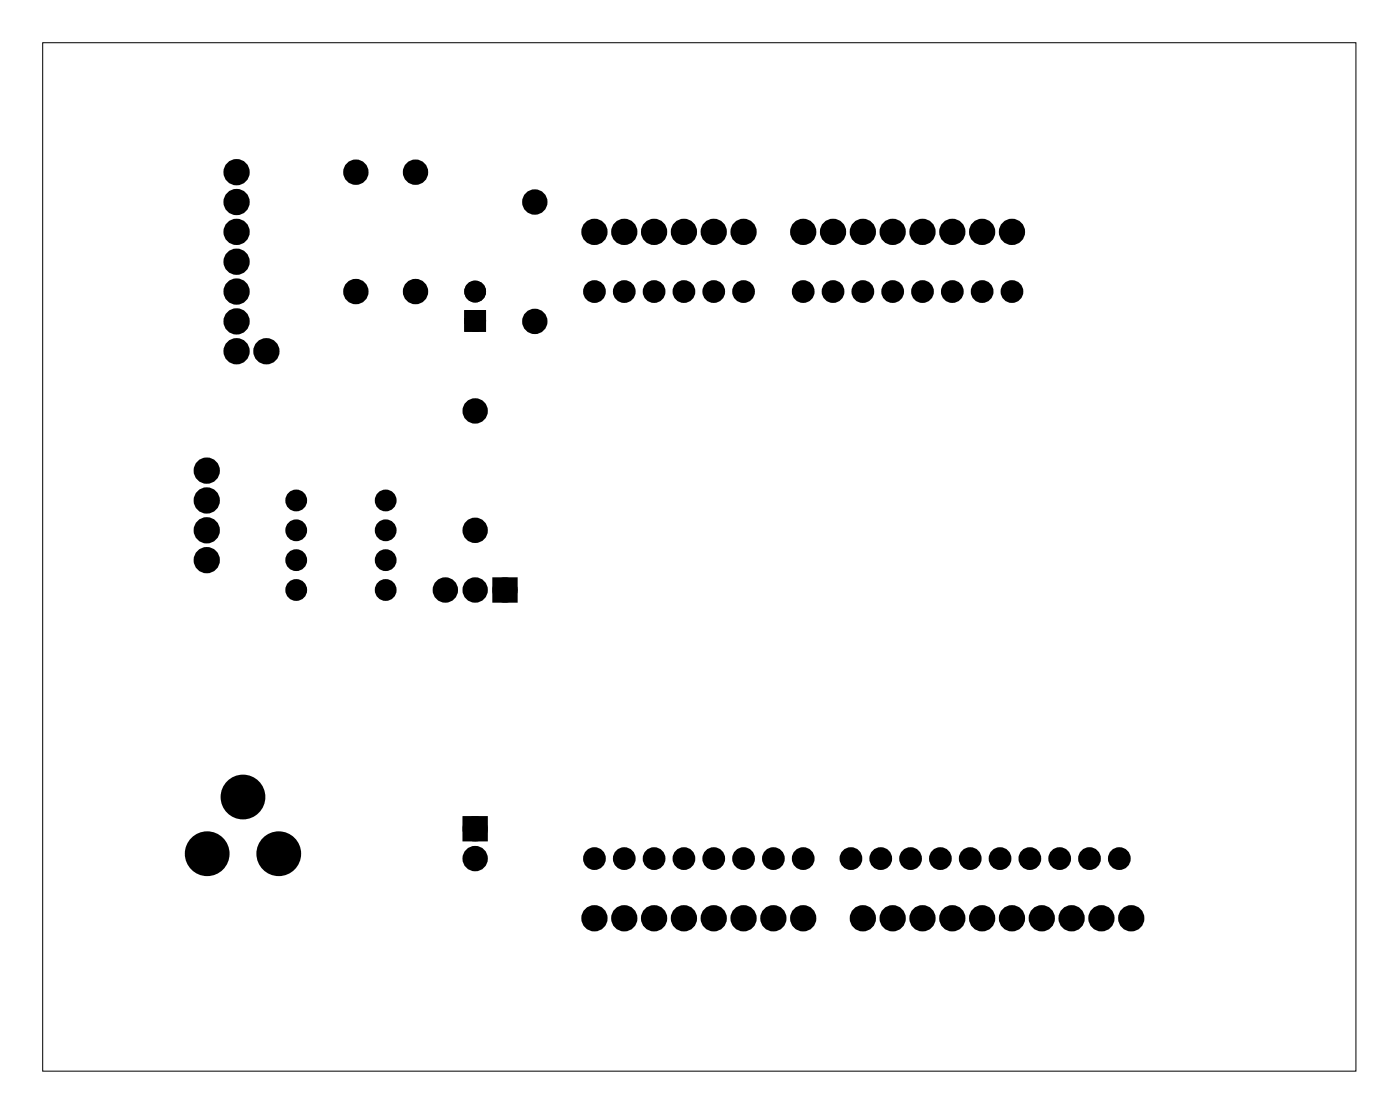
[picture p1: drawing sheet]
<svg xmlns="http://www.w3.org/2000/svg" width="119mm" height="95mm" viewBox="0 0 119 95" stroke-linecap="round" stroke-linejoin="round" font-family="sans-serif">
<path d="M3.6 3.6h111.9v87.6h-111.9z" fill="none" stroke="#000" stroke-width=".09"/>
<g fill="#000">
<circle cx="20.1" cy="19.7" r=".74"/>
<circle cx="20.1" cy="14.7" r=".74"/>
<circle cx="20.1" cy="17.2" r=".74"/>
<circle cx="30.3" cy="14.7" r=".7"/>
<circle cx="35.4" cy="14.7" r=".7"/>
<circle cx="45.5" cy="17.2" r=".7"/>
<circle cx="50.6" cy="19.7" r=".74"/>
<circle cx="53.2" cy="19.7" r=".74"/>
<circle cx="55.7" cy="19.7" r=".74"/>
<circle cx="58.2" cy="19.7" r=".74"/>
<circle cx="60.8" cy="19.7" r=".74"/>
<circle cx="63.3" cy="19.7" r=".74"/>
<circle cx="68.4" cy="19.7" r=".74"/>
<circle cx="70.9" cy="19.7" r=".74"/>
<circle cx="73.5" cy="19.7" r=".74"/>
<circle cx="76" cy="19.7" r=".74"/>
<circle cx="78.6" cy="19.7" r=".74"/>
<circle cx="81.1" cy="19.7" r=".74"/>
<circle cx="83.6" cy="19.7" r=".74"/>
<circle cx="86.2" cy="19.7" r=".74"/>
<circle cx="20.1" cy="22.3" r=".74"/>
<circle cx="20.1" cy="27.4" r=".74"/>
<circle cx="20.1" cy="24.8" r=".74"/>
<circle cx="20.1" cy="29.9" r=".74"/>
<circle cx="22.7" cy="29.9" r=".74"/>
<circle cx="30.3" cy="24.8" r=".7"/>
<circle cx="35.4" cy="24.8" r=".7"/>
<circle cx="40.5" cy="35" r=".7"/>
<circle cx="40.5" cy="27.3" r=".6"/>
<circle cx="40.5" cy="24.8" r=".6"/>
<circle cx="45.5" cy="27.4" r=".7"/>
<circle cx="50.6" cy="24.8" r=".66"/>
<circle cx="53.2" cy="24.8" r=".66"/>
<circle cx="55.7" cy="24.8" r=".66"/>
<circle cx="58.3" cy="24.8" r=".66"/>
<circle cx="60.8" cy="24.8" r=".66"/>
<circle cx="63.3" cy="24.8" r=".66"/>
<circle cx="68.4" cy="24.8" r=".66"/>
<circle cx="71" cy="24.8" r=".66"/>
<circle cx="73.5" cy="24.8" r=".66"/>
<circle cx="76" cy="24.8" r=".66"/>
<circle cx="78.6" cy="24.8" r=".66"/>
<circle cx="81.1" cy="24.8" r=".66"/>
<circle cx="83.6" cy="24.8" r=".66"/>
<circle cx="86.2" cy="24.8" r=".66"/>
<circle cx="17.6" cy="40.1" r=".74"/>
<circle cx="17.6" cy="42.6" r=".74"/>
<circle cx="17.6" cy="45.1" r=".74"/>
<circle cx="17.6" cy="47.7" r=".74"/>
<circle cx="25.2" cy="47.7" r=".6"/>
<circle cx="25.2" cy="42.6" r=".6"/>
<circle cx="25.2" cy="45.1" r=".6"/>
<circle cx="25.2" cy="50.2" r=".6"/>
<circle cx="32.8" cy="47.7" r=".6"/>
<circle cx="32.8" cy="42.6" r=".6"/>
<circle cx="32.8" cy="45.1" r=".6"/>
<circle cx="32.8" cy="50.2" r=".6"/>
<circle cx="37.9" cy="50.2" r=".7"/>
<circle cx="40.5" cy="45.1" r=".7"/>
<circle cx="40.5" cy="50.2" r=".7"/>
<circle cx="43" cy="50.2" r=".7"/>
<circle cx="17.6" cy="72.7" r="1.52"/>
<circle cx="20.7" cy="67.8" r="1.52"/>
<circle cx="23.7" cy="72.7" r="1.52"/>
<circle cx="40.5" cy="73.1" r=".7"/>
<circle cx="40.5" cy="70.5" r=".7"/>
<circle cx="50.6" cy="73.1" r=".66"/>
<circle cx="50.6" cy="78.2" r=".74"/>
<circle cx="53.2" cy="73.1" r=".66"/>
<circle cx="53.2" cy="78.2" r=".74"/>
<circle cx="55.7" cy="73.1" r=".66"/>
<circle cx="55.7" cy="78.2" r=".74"/>
<circle cx="58.2" cy="78.2" r=".74"/>
<circle cx="58.3" cy="73.1" r=".66"/>
<circle cx="60.8" cy="78.2" r=".74"/>
<circle cx="60.8" cy="73.1" r=".66"/>
<circle cx="63.3" cy="73.1" r=".66"/>
<circle cx="63.3" cy="78.2" r=".74"/>
<circle cx="65.9" cy="73.1" r=".66"/>
<circle cx="65.9" cy="78.2" r=".74"/>
<circle cx="68.4" cy="78.2" r=".74"/>
<circle cx="68.4" cy="73.1" r=".66"/>
<circle cx="72.5" cy="73.1" r=".66"/>
<circle cx="73.5" cy="78.2" r=".74"/>
<circle cx="75" cy="73.1" r=".66"/>
<circle cx="76" cy="78.2" r=".74"/>
<circle cx="77.6" cy="73.1" r=".66"/>
<circle cx="78.6" cy="78.2" r=".74"/>
<circle cx="80.1" cy="73.1" r=".66"/>
<circle cx="81.1" cy="78.2" r=".74"/>
<circle cx="82.6" cy="73.1" r=".66"/>
<circle cx="83.6" cy="78.2" r=".74"/>
<circle cx="85.2" cy="73.1" r=".66"/>
<circle cx="86.2" cy="78.2" r=".74"/>
<circle cx="87.7" cy="73.1" r=".66"/>
<circle cx="88.7" cy="78.2" r=".74"/>
<circle cx="90.3" cy="73.1" r=".66"/>
<circle cx="91.3" cy="78.2" r=".74"/>
<circle cx="92.8" cy="73.1" r=".66"/>
<circle cx="93.8" cy="78.2" r=".74"/>
<circle cx="95.3" cy="73.1" r=".66"/>
<circle cx="96.3" cy="78.2" r=".74"/>
</g>
<g fill="none" stroke="#000" stroke-width=".65" stroke-linecap="butt">
<path d="M39.9 26.7h1.2v1.2h-1.2z"/>
<circle cx="40.5" cy="27.3" r=".6"/>
<circle cx="40.5" cy="24.8" r=".6"/>
<circle cx="25.2" cy="42.6" r=".6"/>
<circle cx="25.2" cy="50.2" r=".6"/>
<circle cx="25.2" cy="47.7" r=".6"/>
<circle cx="25.2" cy="45.1" r=".6"/>
<circle cx="32.8" cy="42.6" r=".6"/>
<circle cx="32.8" cy="50.2" r=".6"/>
<circle cx="32.8" cy="45.1" r=".6"/>
<circle cx="32.8" cy="47.7" r=".6"/>
</g>
<g fill="none" stroke="#000" stroke-width=".76" stroke-linecap="butt">
<path d="M42.3 49.5h1.4v1.4h-1.4zM39.8 69.8h1.4v1.4h-1.4z"/>
<circle cx="20.1" cy="19.7" r=".74"/>
<circle cx="20.1" cy="14.7" r=".74"/>
<circle cx="20.1" cy="17.2" r=".74"/>
<circle cx="30.3" cy="14.7" r=".7"/>
<circle cx="35.4" cy="14.7" r=".7"/>
<circle cx="45.5" cy="17.2" r=".7"/>
<circle cx="50.6" cy="19.7" r=".74"/>
<circle cx="53.2" cy="19.7" r=".74"/>
<circle cx="55.7" cy="19.7" r=".74"/>
<circle cx="58.2" cy="19.7" r=".74"/>
<circle cx="60.8" cy="19.7" r=".74"/>
<circle cx="63.3" cy="19.7" r=".74"/>
<circle cx="68.4" cy="19.7" r=".74"/>
<circle cx="70.9" cy="19.7" r=".74"/>
<circle cx="73.5" cy="19.7" r=".74"/>
<circle cx="76" cy="19.7" r=".74"/>
<circle cx="78.6" cy="19.7" r=".74"/>
<circle cx="81.1" cy="19.7" r=".74"/>
<circle cx="83.6" cy="19.7" r=".74"/>
<circle cx="86.2" cy="19.7" r=".74"/>
<circle cx="20.1" cy="22.3" r=".74"/>
<circle cx="20.1" cy="24.8" r=".74"/>
<circle cx="20.1" cy="27.4" r=".74"/>
<circle cx="20.1" cy="29.9" r=".74"/>
<circle cx="22.7" cy="29.9" r=".74"/>
<circle cx="30.3" cy="24.8" r=".7"/>
<circle cx="35.4" cy="24.8" r=".7"/>
<circle cx="40.5" cy="35" r=".7"/>
<circle cx="45.5" cy="27.4" r=".7"/>
<circle cx="17.6" cy="40.1" r=".74"/>
<circle cx="17.6" cy="42.6" r=".74"/>
<circle cx="17.6" cy="45.1" r=".74"/>
<circle cx="17.6" cy="47.7" r=".74"/>
<circle cx="37.9" cy="50.2" r=".7"/>
<circle cx="40.5" cy="45.1" r=".7"/>
<circle cx="40.5" cy="50.2" r=".7"/>
<circle cx="43" cy="50.2" r=".7"/>
<circle cx="17.6" cy="72.7" r="1.52"/>
<circle cx="20.7" cy="67.8" r="1.52"/>
<circle cx="23.7" cy="72.7" r="1.52"/>
<circle cx="40.5" cy="73.1" r=".7"/>
<circle cx="40.5" cy="70.5" r=".7"/>
<circle cx="50.6" cy="78.2" r=".74"/>
<circle cx="53.2" cy="78.2" r=".74"/>
<circle cx="55.7" cy="78.2" r=".74"/>
<circle cx="58.2" cy="78.2" r=".74"/>
<circle cx="60.8" cy="78.2" r=".74"/>
<circle cx="63.3" cy="78.2" r=".74"/>
<circle cx="65.9" cy="78.2" r=".74"/>
<circle cx="68.4" cy="78.2" r=".74"/>
<circle cx="73.5" cy="78.2" r=".74"/>
<circle cx="76" cy="78.2" r=".74"/>
<circle cx="78.6" cy="78.2" r=".74"/>
<circle cx="81.1" cy="78.2" r=".74"/>
<circle cx="83.6" cy="78.2" r=".74"/>
<circle cx="86.2" cy="78.2" r=".74"/>
<circle cx="88.7" cy="78.2" r=".74"/>
<circle cx="91.3" cy="78.2" r=".74"/>
<circle cx="93.8" cy="78.2" r=".74"/>
<circle cx="96.3" cy="78.2" r=".74"/>
</g>
<path d="M39.9 26.7h1.2v1.2h-1.2zM42.3 49.5h1.4v1.4h-1.4zM39.8 69.8h1.4v1.4h-1.4z" fill="#000"/>
<g fill="none" stroke="#000" stroke-width=".61" stroke-linecap="butt">
<circle cx="50.6" cy="24.8" r=".66"/>
<circle cx="53.2" cy="24.8" r=".66"/>
<circle cx="55.7" cy="24.8" r=".66"/>
<circle cx="58.3" cy="24.8" r=".66"/>
<circle cx="60.8" cy="24.8" r=".66"/>
<circle cx="63.3" cy="24.8" r=".66"/>
<circle cx="68.4" cy="24.8" r=".66"/>
<circle cx="71" cy="24.8" r=".66"/>
<circle cx="73.5" cy="24.8" r=".66"/>
<circle cx="76" cy="24.8" r=".66"/>
<circle cx="78.6" cy="24.8" r=".66"/>
<circle cx="81.1" cy="24.8" r=".66"/>
<circle cx="83.6" cy="24.8" r=".66"/>
<circle cx="86.2" cy="24.8" r=".66"/>
<circle cx="50.6" cy="73.1" r=".66"/>
<circle cx="53.2" cy="73.1" r=".66"/>
<circle cx="55.7" cy="73.1" r=".66"/>
<circle cx="58.3" cy="73.1" r=".66"/>
<circle cx="60.8" cy="73.1" r=".66"/>
<circle cx="63.3" cy="73.1" r=".66"/>
<circle cx="65.9" cy="73.1" r=".66"/>
<circle cx="68.4" cy="73.1" r=".66"/>
<circle cx="72.5" cy="73.1" r=".66"/>
<circle cx="75" cy="73.1" r=".66"/>
<circle cx="77.6" cy="73.1" r=".66"/>
<circle cx="80.1" cy="73.1" r=".66"/>
<circle cx="82.6" cy="73.1" r=".66"/>
<circle cx="85.2" cy="73.1" r=".66"/>
<circle cx="87.7" cy="73.1" r=".66"/>
<circle cx="90.3" cy="73.1" r=".66"/>
<circle cx="92.8" cy="73.1" r=".66"/>
<circle cx="95.3" cy="73.1" r=".66"/>
</g>
<g fill="none" stroke="#000" stroke-width=".25">
<circle cx="50.6" cy="24.8" r=".66"/>
<circle cx="53.2" cy="24.8" r=".66"/>
<circle cx="55.7" cy="24.8" r=".66"/>
<circle cx="58.3" cy="24.8" r=".66"/>
<circle cx="60.8" cy="24.8" r=".66"/>
<circle cx="63.3" cy="24.8" r=".66"/>
<circle cx="68.4" cy="24.8" r=".66"/>
<circle cx="71" cy="24.8" r=".66"/>
<circle cx="73.5" cy="24.8" r=".66"/>
<circle cx="76" cy="24.8" r=".66"/>
<circle cx="78.6" cy="24.8" r=".66"/>
<circle cx="81.1" cy="24.8" r=".66"/>
<circle cx="83.6" cy="24.8" r=".66"/>
<circle cx="86.2" cy="24.8" r=".66"/>
<circle cx="50.6" cy="73.1" r=".66"/>
<circle cx="53.2" cy="73.1" r=".66"/>
<circle cx="55.7" cy="73.1" r=".66"/>
<circle cx="58.3" cy="73.1" r=".66"/>
<circle cx="60.8" cy="73.1" r=".66"/>
<circle cx="63.3" cy="73.1" r=".66"/>
<circle cx="65.9" cy="73.1" r=".66"/>
<circle cx="68.4" cy="73.1" r=".66"/>
<circle cx="72.5" cy="73.1" r=".66"/>
<circle cx="75" cy="73.1" r=".66"/>
<circle cx="77.6" cy="73.1" r=".66"/>
<circle cx="80.1" cy="73.1" r=".66"/>
<circle cx="82.6" cy="73.1" r=".66"/>
<circle cx="85.2" cy="73.1" r=".66"/>
<circle cx="87.7" cy="73.1" r=".66"/>
<circle cx="90.3" cy="73.1" r=".66"/>
<circle cx="92.8" cy="73.1" r=".66"/>
<circle cx="95.3" cy="73.1" r=".66"/>
</g>
</svg>
